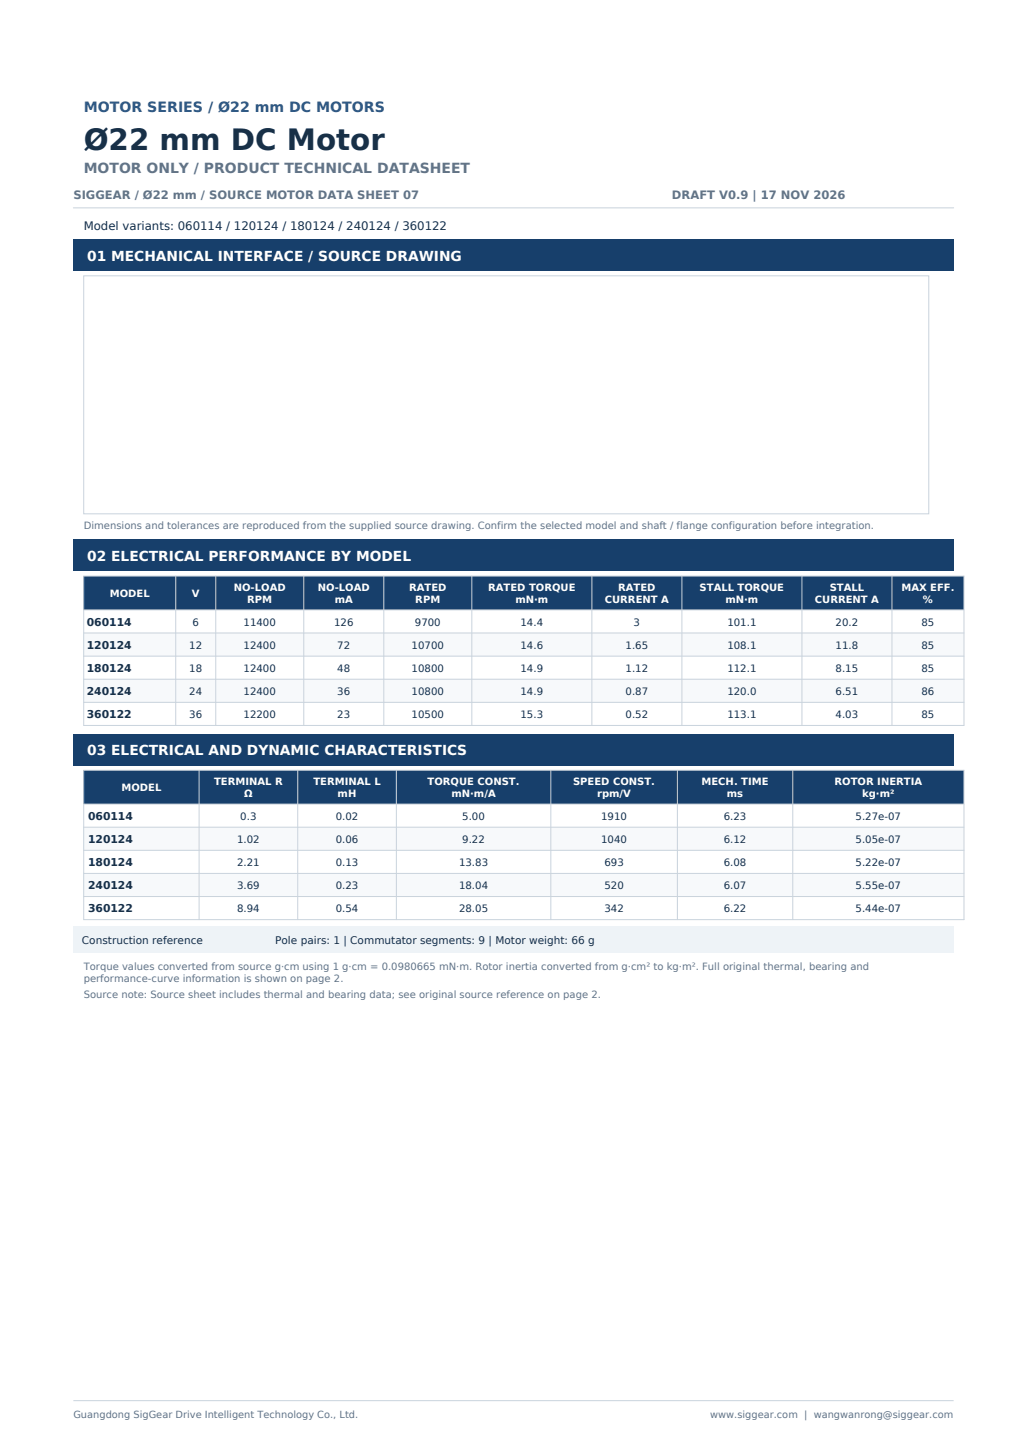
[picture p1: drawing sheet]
<svg xmlns="http://www.w3.org/2000/svg" width="210mm" height="297mm" viewBox="0 0 210 297" stroke-linecap="round" stroke-linejoin="round" font-family="sans-serif">
<defs><g id="words">
<text font-size="6" fill="#183047" x="17.1" y="30.7">Ø22 mm DC Motor</text>
<text font-size="2.9" fill="#245b91" x="17.1" y="23">MOTOR SERIES / Ø22 mm DC MOTORS</text>
<text font-size="2.9" fill="#637487" x="17.1" y="35.3">MOTOR ONLY / PRODUCT TECHNICAL DATASHEET</text>
<g font-size="2.8" fill="#fff">
<text x="17.8" y="53.3">01 MECHANICAL INTERFACE / SOURCE DRAWING</text>
<text x="17.8" y="114.7">02 ELECTRICAL PERFORMANCE BY MODEL</text>
<text x="17.8" y="154.5">03 ELECTRICAL AND DYNAMIC CHARACTERISTICS</text>
</g>
<g font-size="2.4" fill="#637487">
<text x="15" y="40.6">SIGGEAR / Ø22 mm / SOURCE MOTOR DATA SHEET 07</text>
<text x="137.4" y="40.6">DRAFT V0.9 | 17 NOV 2026</text>
</g>
<text font-size="2.4" fill="#183047" x="17.1" y="47">Model variants: 060114 / 120124 / 180124 / 240124 / 360122</text>
<g font-size="2.2" fill="#183047">
<text x="17.8" y="128">060114</text>
<text x="17.8" y="132.7">120124</text>
<text x="17.8" y="137.5">180124</text>
<text x="17.8" y="142.2">240124</text>
<text x="17.8" y="146.9">360122</text>
<text x="18" y="167.7">060114</text>
<text x="18" y="172.5">120124</text>
<text x="18" y="177.2">180124</text>
<text x="18" y="181.9">240124</text>
<text x="18" y="186.6">360122</text>
<text x="16.8" y="193.1">Construction reference</text>
<text x="56.3" y="193.1">Pole pairs: 1 | Commutator segments: 9 | Motor weight: 66 g</text>
</g>
<g font-size="2.1" fill="#183047">
<text x="39.4" y="128">6</text>
<text x="49.8" y="128">11400</text>
<text x="68.3" y="128">126</text>
<text x="84.8" y="128">9700</text>
<text x="106.4" y="128">14.4</text>
<text x="129.6" y="128">3</text>
<text x="148.7" y="128">101.1</text>
<text x="170.9" y="128">20.2</text>
<text x="188.4" y="128">85</text>
<text x="38.7" y="132.7">12</text>
<text x="38.7" y="137.4">18</text>
<text x="49.8" y="132.7">12400</text>
<text x="49.8" y="137.4">12400</text>
<text x="69" y="132.7">72</text>
<text x="69" y="137.4">48</text>
<text x="84.2" y="132.7">10700</text>
<text x="84.2" y="137.4">10800</text>
<text x="106.4" y="132.7">14.6</text>
<text x="106.4" y="137.4">14.9</text>
<text x="127.9" y="132.7">1.65</text>
<text x="127.9" y="137.4">1.12</text>
<text x="148.7" y="132.7">108.1</text>
<text x="148.7" y="137.4">112.1</text>
<text x="170.9" y="132.7">11.8</text>
<text x="170.9" y="137.4">8.15</text>
<text x="188.4" y="132.7">85</text>
<text x="188.4" y="137.4">85</text>
<text x="38.7" y="142.1">24</text>
<text x="49.8" y="142.1">12400</text>
<text x="69" y="142.1">36</text>
<text x="84.2" y="142.1">10800</text>
<text x="106.4" y="142.1">14.9</text>
<text x="127.9" y="142.1">0.87</text>
<text x="148.7" y="142.1">120.0</text>
<text x="170.9" y="142.1">6.51</text>
<text x="188.4" y="142.1">86</text>
<text x="38.7" y="146.9">36</text>
<text x="49.8" y="146.9">12200</text>
<text x="69" y="146.9">23</text>
<text x="84.2" y="146.9">10500</text>
<text x="106.4" y="146.9">15.3</text>
<text x="127.9" y="146.9">0.52</text>
<text x="148.7" y="146.9">113.1</text>
<text x="170.9" y="146.9">4.03</text>
<text x="188.4" y="146.9">85</text>
<text x="49.1" y="167.7">0.3</text>
<text x="68.6" y="167.7">0.02</text>
<text x="94.5" y="167.7">5.00</text>
<text x="122.9" y="167.7">1910</text>
<text x="148" y="167.7">6.23</text>
<text x="175" y="167.7">5.27e-07</text>
<text x="48.5" y="172.4">1.02</text>
<text x="68.6" y="172.4">0.06</text>
<text x="94.5" y="172.4">9.22</text>
<text x="122.9" y="172.4">1040</text>
<text x="148" y="172.4">6.12</text>
<text x="175" y="172.4">5.05e-07</text>
<text x="48.5" y="177.1">2.21</text>
<text x="68.6" y="177.1">0.13</text>
<text x="93.9" y="177.1">13.83</text>
<text x="123.6" y="177.1">693</text>
<text x="148" y="177.1">6.08</text>
<text x="175" y="177.1">5.22e-07</text>
<text x="48.5" y="181.9">3.69</text>
<text x="68.6" y="181.9">0.23</text>
<text x="93.9" y="181.9">18.04</text>
<text x="123.6" y="181.9">520</text>
<text x="148" y="181.9">6.07</text>
<text x="175" y="181.9">5.55e-07</text>
<text x="48.5" y="186.6">8.94</text>
<text x="68.6" y="186.6">0.54</text>
<text x="93.9" y="186.6">28.05</text>
<text x="123.6" y="186.6">342</text>
<text x="148" y="186.6">6.22</text>
<text x="175" y="186.6">5.44e-07</text>
</g>
<g font-size="2" fill="#637487">
<text x="17.1" y="108.2">Dimensions and tolerances are reproduced from the supplied source drawing. Confirm the selected model and shaft / flange configuration before integration.</text>
<text x="17.1" y="198.3">Torque values converted from source g·cm using 1 g·cm = 0.0980665 mN·m. Rotor inertia converted from g·cm² to kg·m². Full original thermal, bearing and</text>
<text x="17.1" y="200.8">performance-curve information is shown on page 2.</text>
<text x="17.1" y="204.1">Source note: Source sheet includes thermal and bearing data; see original source reference on page 2.</text>
<text x="15" y="290">Guangdong SigGear Drive Intelligent Technology Co., Ltd.</text>
<text x="145.2" y="290">www.siggear.com | wangwanrong@siggear.com</text>
</g>
<g font-size="2" fill="#fff">
<text x="22.4" y="122.1">MODEL</text>
<text x="39.2" y="122.1">V</text>
<text x="47.8" y="120.9">NO-LOAD</text>
<text x="50.6" y="123.3">RPM</text>
<text x="65" y="120.9">NO-LOAD</text>
<text x="68.4" y="123.3">mA</text>
<text x="83.7" y="120.9">RATED</text>
<text x="84.9" y="123.3">RPM</text>
<text x="99.8" y="120.9">RATED TORQUE</text>
<text x="105.4" y="123.3">mN·m</text>
<text x="123.7" y="123.3">CURRENT A</text>
<text x="126.4" y="120.9">RATED</text>
<text x="143.1" y="120.9">STALL TORQUE</text>
<text x="148.3" y="123.3">mN·m</text>
<text x="166.6" y="123.3">CURRENT A</text>
<text x="169.7" y="120.9">STALL</text>
<text x="184.3" y="120.9">MAX EFF.</text>
<text x="188.7" y="123.3">%</text>
<text x="24.8" y="161.9">MODEL</text>
<text x="43.8" y="160.7">TERMINAL R</text>
<text x="64.1" y="160.7">TERMINAL L</text>
<text x="87.4" y="160.7">TORQUE CONST.</text>
<text x="117.2" y="160.7">SPEED CONST.</text>
<text x="143.4" y="160.7">MECH. TIME</text>
<text x="170.6" y="160.7">ROTOR INERTIA</text>
<text x="49.9" y="163.1">Ω</text>
<text x="69" y="163.1">mH</text>
<text x="92.3" y="163.1">mN·m/A</text>
<text x="122.1" y="163.1">rpm/V</text>
<text x="148.6" y="163.1">ms</text>
<text x="176.3" y="163.1">kg·m²</text>
</g>
</g></defs>
<path d="M15 286.5h180" fill="none" stroke="#c9d3dd" stroke-width=".2"/>
<path d="M15 42.5h180" fill="none" stroke="#c9d3dd" stroke-width=".21"/>
<path d="M15 49h180v6.4h-180z" fill-rule="evenodd" fill="#173f6b"/>
<path d="M17.1 56.4h172.8v48.7h-172.8z" fill="none" stroke="#c9d3dd" stroke-width=".2"/>
<g fill="#173f6b">
<path d="M15 110.4h180v6.4h-180z" fill-rule="evenodd"/>
<path d="M17.1 117.8h180v7h-180z" fill-rule="evenodd"/>
</g>
<g fill="#f7f9fb">
<path d="M17.1 129.5h180v4.7h-180z" fill-rule="evenodd"/>
<path d="M17.1 138.9h180v4.8h-180z" fill-rule="evenodd"/>
</g>
<g fill="none" stroke="#c9d3dd" stroke-width=".2">
<path d="M17.1 117.8h180v30.6h-180zM35.9 117.8v30.6M44.1 117.8v30.6M62.1 117.8v30.6M78.5 117.8v30.6M96.5 117.8v30.6M121 117.8v30.6M139.4 117.8v30.6M164 117.8v30.6M182.4 117.8v30.6M17.1 124.8h180M17.1 129.5h180"/>
<path d="M17.1 134.2h180M17.1 138.9h180M17.1 143.7h180"/>
</g>
<g fill="#173f6b">
<path d="M15 150.2h180v6.3h-180z" fill-rule="evenodd"/>
<path d="M17.1 157.6h180v6.9h-180z" fill-rule="evenodd"/>
</g>
<g fill="#f7f9fb">
<path d="M17.1 169.2h180v4.7h-180z" fill-rule="evenodd"/>
<path d="M17.1 178.7h180v4.7h-180z" fill-rule="evenodd"/>
</g>
<path d="M17.1 157.6h180v30.5h-180zM40.7 157.6v30.5M60.9 157.6v30.5M81 157.6v30.5M112.6 157.6v30.5M138.5 157.6v30.5M162.1 157.6v30.5M17.1 164.5h180M17.1 169.2h180M17.1 173.9h180M17.1 178.7h180M17.1 183.4h180" fill="none" stroke="#c9d3dd" stroke-width=".2"/>
<path d="M15 189.5h180v5.4h-180z" fill-rule="evenodd" fill="#eef3f7"/>
<use href="#words"/>
</svg>
